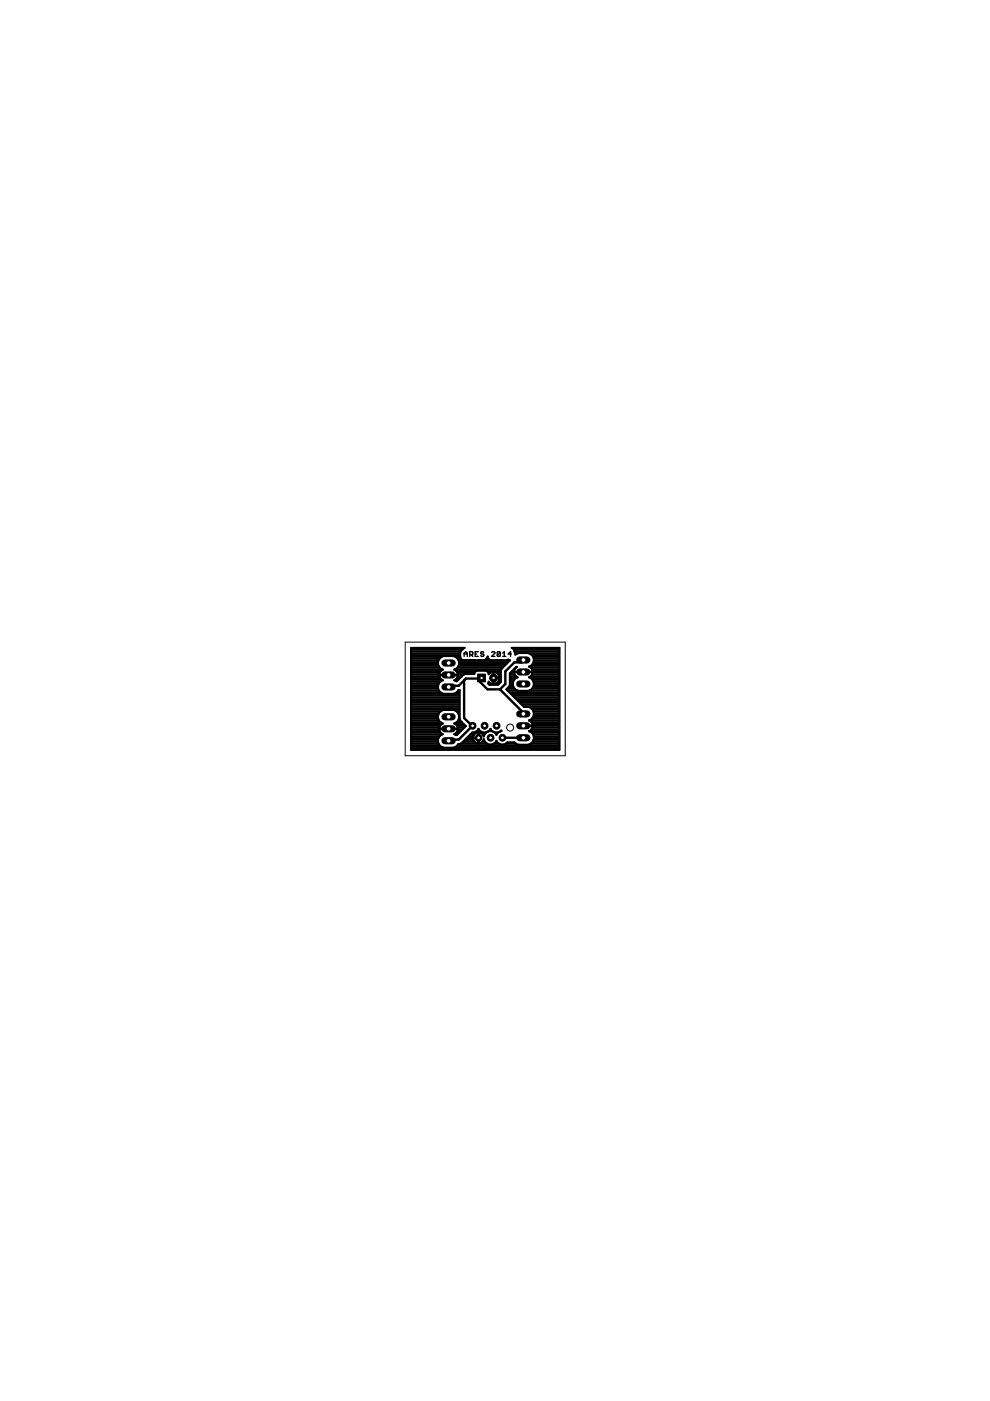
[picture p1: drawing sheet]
<svg xmlns="http://www.w3.org/2000/svg" width="210mm" height="297mm" viewBox="0 0 210 297" stroke-linecap="round" stroke-linejoin="round" font-family="sans-serif">
<g fill="none" stroke="#000" stroke-width=".3">
<path d="M98.4 139.2v-.7l.3-.3 .4 .3v.7M98.4 138.7h.7M99.6 138.8h.5l.1-.5-.1-.1h-.5v1M99.9 138.8l.3 .4M100.8 138.7h.3M101.4 138.2h-.6v1h.6M102.6 138.3l-.5-.1-.2 .3 .5 .2 .2 .3-.2 .2-.5-.2M104.2 138.3l.2-.1h.4l.1 .1-.7 .9h.7M106.1 138.3l-.2-.1h-.3l-.2 .1v.7M106.1 138.3v.7l-.2 .2h-.3l-.2-.2M106.1 138.3l-.7 .7M106.6 139.2h.7"/>
<path d="M106.6 138.5l.3-.3v1M108.4 138.7h-.6l.4-.5v1"/>
</g>
<g fill="none" stroke="#000" stroke-width=".42">
<path d="M87.1 139.7h6.1M87.1 139.3h6.5M87.1 138.9h10.5M87.1 138.5h10.5M87.1 138.2h10.5M87.1 137.8h10.8M87.1 137.4h11.3M96.6 139.3h1M97 139.7h.7M97.9 137.8l-.3 .5v1a1.07 1.07 0 0 0 1.3 .7l2.8-.1a1.23 1.23 0 0 0 1.7-.7 .81 .81 0 0 0 .7 .8h3.3l.4-.2 .3 .2-1.8 1.8-.1 .4v2.4l-.6 .6h-1.9l-.2-.3 .1-.4M97.9 137.8h.1M98 137.7l-.1 .1"/>
<path d="M98 137.7h.1M98.3 137.5l-.3 .2M98.3 137.5h.1M98.3 137.5l.2-.1h-11.4v21.6h31.5v-21.6h-10.1l.5 .3 .1 .5M103.1 139.7h.4M103.4 139.3h.1M108.6 137.4h10M109 137.8h9.6M109.1 138.2l.2 .6 .6-.3h2.1a1.49 1.49 0 0 1 1 2.3M109.1 138.2h9.5M109.3 138.5h.5M112.1 138.5h6.5"/>
<path d="M112.8 138.9h5.8M113 139.3h5.6M113.2 139.7h5.4M87.1 152.7h6M87.1 157.6h5.9M87.1 155h6.1M87.1 143.8h6.2M87.1 158.7h31.5M87.1 158.4h6.6M87.1 158h6.1M87.1 157.2h5.8M87.1 156.9h5.8"/>
<path d="M87.1 156.5h5.9M87.1 156.1h6.1M87.1 155.7h6.6M87.1 155.4h6.4M87.1 154.6h6M87.1 154.2h6.1M87.1 153.9h6.2M87.1 153.5h6.6M87.1 153.1h6.3M87.1 152.4h5.8M87.1 152h5.8M87.1 151.6h5.8"/>
<path d="M87.1 151.3h6M87.1 150.9h6.3M87.1 150.5h10.4M87.1 150.1h10.4M87.1 149.8h10.4M87.1 149.4h10.4M87.1 149h10.4M87.1 148.6h10.4M87.1 148.3h10.4M87.1 147.9h10.4M87.1 147.5h10.4M87.1 147.1h10.4"/>
<path d="M87.1 146.8h6.3M87.1 146.4h6M87.1 146h5.8M87.1 145.6h5.8M87.1 145.3h5.8M87.1 144.9h6M87.1 144.5h6.3M87.1 144.1h6.6M87.1 143.4h6.1M87.1 143h6M87.1 142.6h6.1M87.1 142.3h6.4"/>
<path d="M87.1 141.9h6.6M87.1 141.5h6.1M87.1 141.2h5.9M87.1 140.8h5.8M87.1 140.4h5.8M87.1 140h5.9M93.1 154.6l.1 .4M93.1 143l2 .1-2 .1 .1 .2M93.2 154.2l-.1 .3 2 .1h-2M93.2 143.4l.5 .7M93.2 142.6l.7-.6a1.47 1.47 0 0 1-1.1-1.5 1.47 1.47 0 0 1 1.2-1.4h2.2a1.47 1.47 0 0 1 1.1 1.4 1.47 1.47 0 0 1-1 1.5l.7 .6M93.2 155l.7 .7"/>
<path d="M93.2 142.6l-.1 .4M93.3 153.9l-.1 .3M93.7 144.1l.2 .1M93.9 155.7h.1M93.9 153.4l-.6 .5M93.9 153.4h.1M93.9 144.2v.1M93.9 155.7a1.47 1.47 0 0 0-1.1 1.4 1.47 1.47 0 0 0 1.2 1.4h2.2l.5-.2 .5-.5 .6-.2M93.9 144.3a1.47 1.47 0 0 0-1.1 1.4 1.47 1.47 0 0 0 1.2 1.4h2.2l.5-.2 .5-.6h.3M93.9 153.4a1.49 1.49 0 0 1-1-1.5 1.49 1.49 0 0 1 1.1-1.4h2.2a1.49 1.49 0 0 1 1.1 1.4 1.49 1.49 0 0 1-1 1.5M96.3 155.7h.1M96.3 153.4h.1"/>
<path d="M96.3 153.4l.2 .1M96.3 144.2v.1M96.5 141.9h9.8M96.5 153.5l.4 .4M96.5 144.1l-.2 .1M96.5 155.7h.5M96.5 153.5h1.8M96.5 144.1h.7M96.5 158.4h22.1M96.7 155.4h.6M96.8 142.3h4.2M96.8 153.1h1.1"/>
<path d="M96.8 150.9h.7M96.8 146.8h.7M96.9 143.8h.6M96.9 153.9l.1 .3M96.9 143.7l-.4 .4M96.9 153.9h1.8M97 155h.7M97 155l-.7 .7M97 142.6l.1 .4M97 142.6h3.6M97 141.5h9.6M97 158h21.6"/>
<path d="M97 154.2l.1 .3-2 .1h2M97 143.4l-.1 .3M97 154.2h1.5M97 143.4h.9M97.1 143l-2 .1 2 .1-.1 .2M97.1 154.6l-.1 .4M97.1 154.6h1M97.1 143h1.2M97.1 152.7h.5M97.1 151.3h.4M97.1 146.4h.4M97.2 141.2h9.8"/>
<path d="M97.2 140h10.9M97.3 152.4h.2M97.3 151.6h.2M97.3 152h.2M97.3 140.8h10.1M97.3 140.4h10.5M97.5 146.3v6.1l.1 .4M97.5 146.3v.1M97.6 143.7h.1M97.6 152.8l1.2 1.2-1.9 1.9-.6-.2M97.8 157.6h5.4M97.9 143.4l-1 1-.6-.1"/>
<path d="M97.9 143.4h.1M98 143.3l-.1 .1M98 143.3v.1M98.2 157.2h2.4M98.6 156.9h1.8M98.9 156.5h1.4M99.3 156.1h1M99.7 155.7h.8M100.1 155.4h.8M100.3 156.4h1.2M101.1 155h.7M101.4 154.6h.1"/>
<path d="M101.5 155.3v2.3M101.5 157.2h.1M101.5 156.9h.1M101.5 156.5h.1M101.5 156.1h.1M101.5 155.7h.1M101.5 155.4h.1M101.9 155.4h1.1M102.3 157.2h.5M102.4 155.7h.3M102.5 156.9l.1-.2a1.43 1.43 0 0 0 1.2 1.2 1.43 1.43 0 0 0 1.5-.8 1.37 1.37 0 0 0 2.3 .3h1.5l.8 .5h2.1l.5-.2 .5-.5M102.5 156.9l-.3 .4-.7 .3"/>
<path d="M102.5 156.9h.1M102.6 156.1a1.17 1.17 0 0 0-2-.4 1.17 1.17 0 0 0 .7 1.9M102.6 156.1h.1M103.2 142.3h3M103.5 144.9h.6M103.5 142.6h.4M103.6 155h.8M103.6 144.5v.1M103.7 155l-.9 .6-.2 .5M103.9 142.6l.6-.1 .8 .1M103.9 142.6l-.3 .4a.67 .67 0 0 0-.6-.8h-1.9a.67 .67 0 0 0-.5 .7h-2l-.6 .4M103.9 154.6h.1"/>
<path d="M104.3 155l.5 .2 .5 .6 .4-.6 .5-.2M104.6 142.5v2.5M104.6 143.7l1.6 .1M104.6 144.9h.1M104.6 144.5h.1M104.6 144.1h.1M104.6 143.4h.1M104.6 143h.1M104.6 142.6h.1M104.8 157.6h.9M104.9 155.4h.7M105.2 157.2h.1"/>
<path d="M105.2 144.9h.7M105.2 155.7h.1M105.3 142.6a1.29 1.29 0 0 1 .3 2 1.29 1.29 0 0 1-2 0M105.3 142.6h.9M105.6 144.5h.6M105.7 143h.5M105.8 144.1h.4M105.9 143.4h.3M106.2 155h.1v-.1a1.37 1.37 0 0 1-2.3-.4 1.4 1.4 0 0 1-1.3 .8 1.4 1.4 0 0 1-1.2-.8 1.28 1.28 0 0 1-1.4 .8l-2.3 2.3M107.3 157.6h2M107.5 146h1.6M107.6 146.4h2.1"/>
<path d="M107.7 145.8h.1M107.9 145.6h1M108 146.8h10.6M108.1 145.3h.6M108.1 143.8h1.3M108.1 144.9h.6M108.1 144.5h.7M108.1 144.1h.9M108.1 143.4h1.3M108.1 143h1M108.2 142.6h.8M108.4 147.1h10.2"/>
<path d="M108.6 142.3h.4M108.7 147.5h9.9M108.7 145.3l.7 1 .5 .2h2.1l.5-.2 .5-.5 .2-.5M108.9 141.9h.2M109.1 147.9h9.5M109.3 141.5h.1M109.4 143.8l-.7 .9v.6M109.4 143.4l-.4-.9 1.9-.1h-1.9a1.2 1.2 0 0 1 .6-1h-.1l-1.4 1.3v2.5l-.1 .3-.6 .7 3.7 3.7a1.57 1.57 0 0 1 1.8 .5 1.57 1.57 0 0 1 .1 1.8l-.8 .6M109.4 143.4l.3 .2-.3 .2M109.5 148.3h9.1M109.8 148.6h8.8M110.2 149h8.4"/>
<path d="M110.6 149.4h8M111 149.8h7.6M111 153.9h7.6M112.2 143.6l.3 .2M112.2 155h.1M112.2 155l.8 .6 .2 .5M112.2 143.6h.1M112.2 152.8l.4 .3 .3 .7M112.2 146.4h6.4M112.2 155h6.4M112.5 141.5h6.1M112.5 143.4l-.3 .2"/>
<path d="M112.5 143.4h6.1M112.5 143.8l.5 .4 .2 .5v.6M112.5 143.8h6.1M112.6 150.1h6M112.6 141.2h6M112.6 157.6h6M112.7 153.1h5.9M112.7 154.6h5.9M112.7 155.4h5.9M112.8 152.4h5.8M112.8 146h5.8M112.8 141.9h5.8"/>
<path d="M112.8 143h5.8M112.9 154.2h5.7M112.9 153.5h5.7M112.9 144.1h5.7M112.9 142.6h5.7M112.9 142.3h5.7M112.9 153.8h.1M112.9 153.8h-1.9l1.9 .1a1.26 1.26 0 0 1-.7 1.1M112.9 150.5h5.7M112.9 140.8h5.7M113 140.8l-.8 .5a1.28 1.28 0 0 1 .7 1.1h-1.9l1.9 .1-.4 .9M113 157.2h5.6"/>
<path d="M113 155.7h5.6M113 152h5.6M113.1 145.6h5.5M113.1 144.5h5.5M113.1 156.9h5.5M113.1 150.9h5.5M113.1 140.4h5.5M113.2 156.1v.6l-.2 .5M113.2 156.5h5.4M113.2 156.1h5.4M113.2 151.6h5.4M113.2 151.3h5.4"/>
<path d="M113.2 145.3h5.4M113.2 144.9h5.4M113.2 140h5.4M118.6 152.7l-6.4 .1"/>
</g>
<path d="M111 139.9l-.4 .5h-1.5l-2 1.9v2.7l-1.1 1.2M98.4 144.3v7.9l1.8 1.7-2.9 2.9h-1.9l-.3 .3M101.8 143.9v.7l1.6 1.6h2.6M101.8 143.9h-3l-1.5 1.5h-1.9l-.3 .2M102.1 143.7l-.3 .2M106 146.2l5 4.9v.3M106.5 156.4h4.5" fill="none" stroke="#000" stroke-width=".51"/>
<circle cx="106.5" cy="156.4" r=".72" fill="#000" stroke="#000" stroke-width=".21"/>
<circle cx="106.5" cy="156.4" r=".4" fill="#fff" stroke="#000" stroke-width=".21"/>
<circle cx="105.3" cy="153.9" r=".72" fill="#000" stroke="#000" stroke-width=".21"/>
<circle cx="105.3" cy="153.9" r=".4" fill="#fff" stroke="#000" stroke-width=".21"/>
<circle cx="104" cy="156.4" r=".72" fill="#000" stroke="#000" stroke-width=".21"/>
<circle cx="104" cy="156.4" r=".4" fill="#fff" stroke="#000" stroke-width=".21"/>
<circle cx="102.7" cy="153.9" r=".72" fill="#000" stroke="#000" stroke-width=".21"/>
<circle cx="102.7" cy="153.9" r=".4" fill="#fff" stroke="#000" stroke-width=".21"/>
<circle cx="101.5" cy="156.4" r=".72" fill="#000" stroke="#000" stroke-width=".21"/>
<circle cx="101.5" cy="156.4" r=".4" fill="#fff" stroke="#000" stroke-width=".21"/>
<circle cx="100.2" cy="153.9" r=".72" fill="#000" stroke="#000" stroke-width=".21"/>
<circle cx="100.2" cy="153.9" r=".4" fill="#fff" stroke="#000" stroke-width=".21"/>
<path d="M94.3 152h1.6" fill="none" stroke="#000" stroke-width="1.5"/>
<circle cx="95.1" cy="152" r=".51" fill="#fff" stroke="#000" stroke-width=".21"/>
<path d="M94.3 154.5h1.6" fill="none" stroke="#000" stroke-width="1.5"/>
<circle cx="95.1" cy="154.5" r=".51" fill="#fff" stroke="#000" stroke-width=".21"/>
<path d="M94.3 157.1h1.6" fill="none" stroke="#000" stroke-width="1.5"/>
<circle cx="95.1" cy="157.1" r=".51" fill="#fff" stroke="#000" stroke-width=".21"/>
<path d="M94.3 140.6h1.6" fill="none" stroke="#000" stroke-width="1.5"/>
<circle cx="95.1" cy="140.6" r=".51" fill="#fff" stroke="#000" stroke-width=".21"/>
<path d="M94.3 143.1h1.6" fill="none" stroke="#000" stroke-width="1.5"/>
<circle cx="95.1" cy="143.1" r=".51" fill="#fff" stroke="#000" stroke-width=".21"/>
<path d="M94.3 145.6h1.6" fill="none" stroke="#000" stroke-width="1.5"/>
<circle cx="95.1" cy="145.6" r=".51" fill="#fff" stroke="#000" stroke-width=".21"/>
<path d="M110.2 156.4h1.5" fill="none" stroke="#000" stroke-width="1.5"/>
<circle cx="111" cy="156.4" r=".51" fill="#fff" stroke="#000" stroke-width=".21"/>
<path d="M110.2 153.9h1.5" fill="none" stroke="#000" stroke-width="1.5"/>
<circle cx="111" cy="153.9" r=".51" fill="#fff" stroke="#000" stroke-width=".21"/>
<path d="M110.2 151.4h1.5" fill="none" stroke="#000" stroke-width="1.5"/>
<circle cx="111" cy="151.4" r=".51" fill="#fff" stroke="#000" stroke-width=".21"/>
<path d="M110.2 145h1.5" fill="none" stroke="#000" stroke-width="1.5"/>
<circle cx="111" cy="145" r=".51" fill="#fff" stroke="#000" stroke-width=".21"/>
<path d="M110.2 142.5h1.5" fill="none" stroke="#000" stroke-width="1.5"/>
<circle cx="111" cy="142.5" r=".51" fill="#fff" stroke="#000" stroke-width=".21"/>
<path d="M110.2 139.9h1.5" fill="none" stroke="#000" stroke-width="1.5"/>
<circle cx="111" cy="139.9" r=".51" fill="#fff" stroke="#000" stroke-width=".21"/>
<circle cx="104.6" cy="143.7" r=".83" fill="#000" stroke="#000" stroke-width=".21"/>
<circle cx="104.6" cy="143.7" r=".36" fill="#fff" stroke="#000" stroke-width=".21"/>
<path d="M101.3 142.9h1.6v1.7h-1.6z" fill="#000" stroke="#000" stroke-width=".21"/>
<circle cx="102.1" cy="143.7" r=".36" fill="#fff" stroke="#000" stroke-width=".21"/>
<g fill="none" stroke="#000" stroke-width=".21">
<path d="M85.9 136.1h33.9v24.1h-33.9z"/>
<circle cx="108.2" cy="154.3" r=".74"/>
</g>
</svg>
